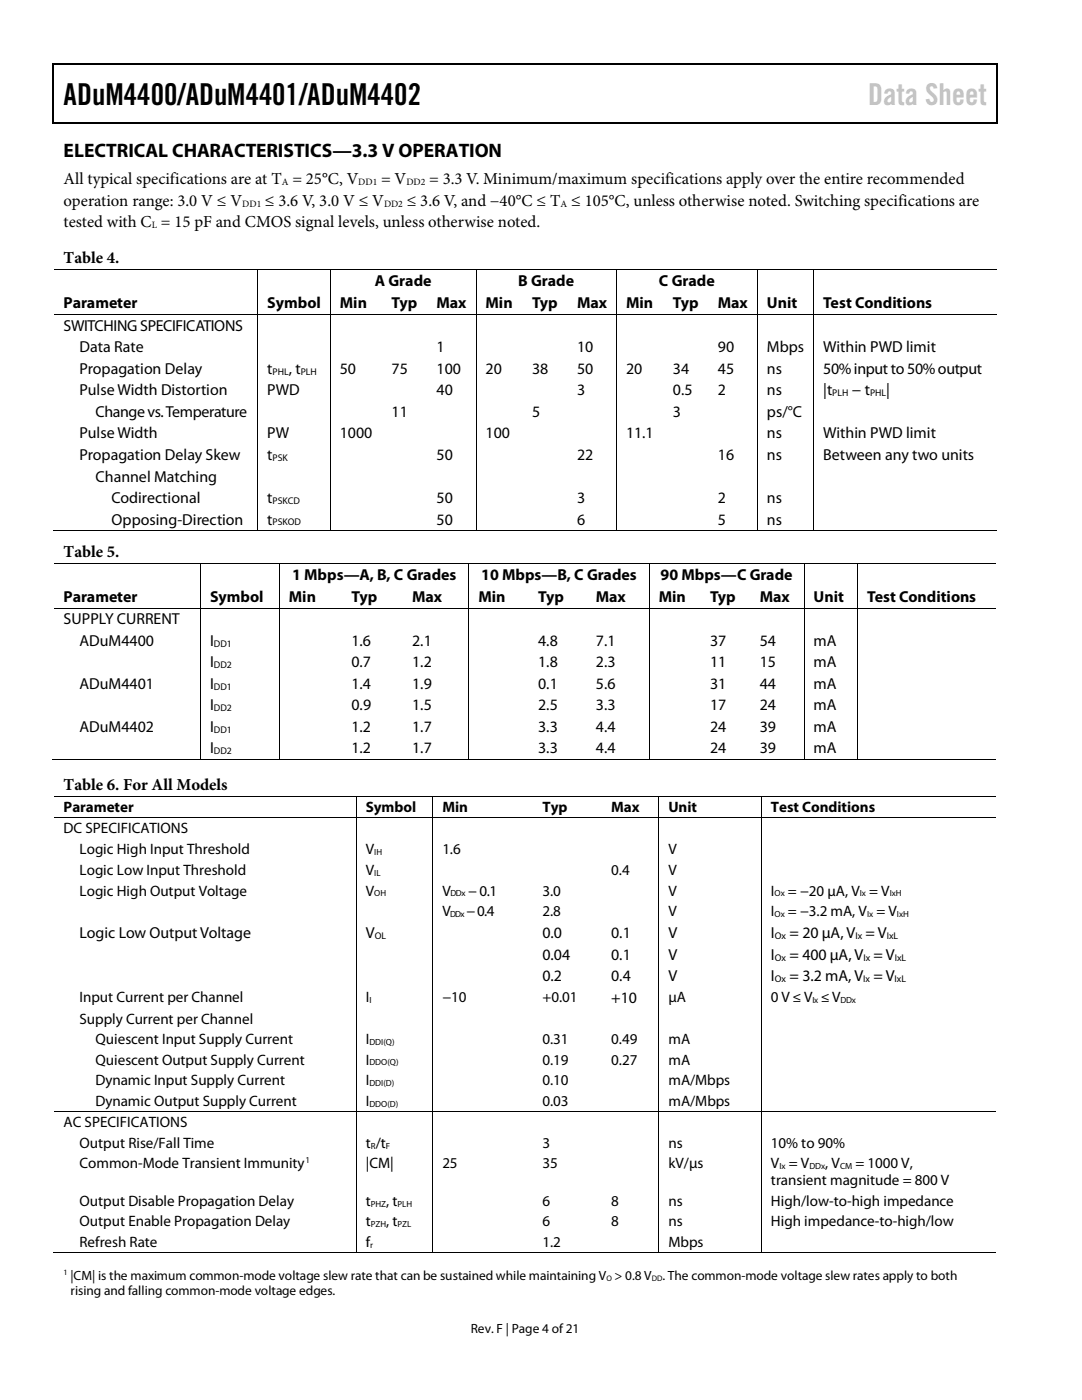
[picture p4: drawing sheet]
<svg xmlns="http://www.w3.org/2000/svg" width="216mm" height="279mm" viewBox="0 0 216 279" stroke-linecap="round" stroke-linejoin="round" font-family="sans-serif">
<defs><g id="words">
<text font-size="6" x="12.7" y="20.9">ADuM4400/ADuM4401/ADuM4402</text>
<text font-size="6" fill="#c1c1c1" x="173.2" y="20.9">Data Sheet</text>
<text font-size="3.9" x="12.7" y="31.3">ELECTRICAL CHARACTERISTICS—3.3 V OPERATION</text>
<g font-size="3.3">
<text x="12.7" y="36.8">All typical specifications are at T = 25°C, V</text>
<text x="12.7" y="41.1">operation range: 3.0 V ≤ V</text>
<text x="52.9" y="41.1">≤ 3.6 V, 3.0 V ≤ V</text>
<text x="76.1" y="36.8">= V</text>
<text x="81.2" y="41.1">≤ 3.6 V, and −40°C ≤ T ≤ 105°C, unless otherwise noted. Switching specifications are</text>
<text x="85.6" y="36.8">= 3.3 V. Minimum/maximum specifications apply over the entire recommended</text>
<text x="12.7" y="45.4">tested with C = 15 pF and CMOS signal levels, unless otherwise noted.</text>
<text x="12.7" y="52.5">Table 4.</text>
<text x="12.7" y="111.2">Table 5.</text>
<text x="12.7" y="157.6">Table 6. For All Models</text>
</g>
<g font-size="3.2">
<text x="74.8" y="57">A Grade</text>
<text x="103.4" y="57">B Grade</text>
<text x="131.5" y="57">C Grade</text>
<text x="12.7" y="61.5">Parameter</text>
<text x="12.7" y="66">SWITCHING SPECIFICATIONS</text>
<text x="53.3" y="61.5">Symbol</text>
<text x="67.8" y="61.5">Min</text>
<text x="78.1" y="61.5">Typ</text>
<text x="87.1" y="61.5">Max</text>
<text x="96.9" y="61.5">Min</text>
<text x="106.2" y="61.5">Typ</text>
<text x="115.1" y="61.5">Max</text>
<text x="124.9" y="61.5">Min</text>
<text x="134.3" y="61.5">Typ</text>
<text x="143.3" y="61.5">Max</text>
<text x="153" y="61.5">Unit</text>
<text x="164.3" y="61.5">Test Conditions</text>
<text x="15.9" y="70.3">Data Rate</text>
<text x="87.1" y="70.3">1</text>
<text x="115.1" y="70.3">10</text>
<text x="143.3" y="70.3">90</text>
<text x="153" y="70.3">Mbps</text>
<text x="164.3" y="70.3">Within PWD limit</text>
<text x="15.9" y="74.6">Propagation Delay</text>
<text x="53.3" y="74.6">t</text>
<text x="57.6" y="74.6">, t</text>
<text x="67.8" y="74.6">50</text>
<text x="78.1" y="74.6">75</text>
<text x="87.1" y="74.6">100</text>
<text x="96.9" y="74.6">20</text>
<text x="106.2" y="74.6">38</text>
<text x="115.1" y="74.6">50</text>
<text x="124.9" y="74.6">20</text>
<text x="134.3" y="74.6">34</text>
<text x="143.3" y="74.6">45</text>
<text x="153" y="74.6">ns</text>
<text x="164.3" y="74.6">50% input to 50% output</text>
<text x="15.9" y="78.9">Pulse Width Distortion</text>
<text x="19" y="83.2">Change vs. Temperature</text>
<text x="53.3" y="78.9">PWD</text>
<text x="78.1" y="83.2">11</text>
<text x="87.1" y="78.9">40</text>
<text x="106.2" y="83.2">5</text>
<text x="115.1" y="78.9">3</text>
<text x="134.3" y="78.9">0.5</text>
<text x="134.3" y="83.2">3</text>
<text x="143.3" y="78.9">2</text>
<text x="153" y="78.9">ns</text>
<text x="153" y="83.2">ps/°C</text>
<text x="164.3" y="78.9">|t</text>
<text x="170" y="78.9">− t</text>
<text x="176.8" y="78.9">|</text>
<text x="15.9" y="87.5">Pulse Width</text>
<text x="53.3" y="87.5">PW</text>
<text x="67.8" y="87.5">1000</text>
<text x="96.9" y="87.5">100</text>
<text x="124.9" y="87.5">11.1</text>
<text x="153" y="87.5">ns</text>
<text x="164.3" y="87.5">Within PWD limit</text>
<text x="15.9" y="91.8">Propagation Delay Skew</text>
<text x="53.3" y="91.8">t</text>
<text x="87.1" y="91.8">50</text>
<text x="115.1" y="91.8">22</text>
<text x="143.3" y="91.8">16</text>
<text x="153" y="91.8">ns</text>
<text x="164.3" y="91.8">Between any two units</text>
<text x="19" y="96.1">Channel Matching</text>
<text x="22.2" y="100.4">Codirectional</text>
<text x="53.3" y="100.4">t</text>
<text x="87.1" y="100.4">50</text>
<text x="115.1" y="100.4">3</text>
<text x="143.3" y="100.4">2</text>
<text x="153" y="100.4">ns</text>
<text x="22.2" y="104.7">Opposing-Direction</text>
<text x="53.3" y="104.7">t</text>
<text x="87.1" y="104.7">50</text>
<text x="115.1" y="104.7">6</text>
<text x="143.3" y="104.7">5</text>
<text x="153" y="104.7">ns</text>
<text x="58.3" y="115.8">1 Mbps—A, B, C Grades</text>
<text x="96" y="115.8">10 Mbps—B, C Grades</text>
<text x="131.8" y="115.8">90 Mbps—C Grade</text>
<text x="12.7" y="120.1">Parameter</text>
<text x="12.7" y="124.6">SUPPLY CURRENT</text>
<text x="41.9" y="120.1">Symbol</text>
<text x="57.7" y="120.1">Min</text>
<text x="70.1" y="120.1">Typ</text>
<text x="82.3" y="120.1">Max</text>
<text x="95.5" y="120.1">Min</text>
<text x="107.4" y="120.1">Typ</text>
<text x="118.9" y="120.1">Max</text>
<text x="131.4" y="120.1">Min</text>
<text x="141.7" y="120.1">Typ</text>
<text x="151.6" y="120.1">Max</text>
<text x="162.3" y="120.1">Unit</text>
<text x="173.1" y="120.1">Test Conditions</text>
<text x="15.9" y="128.9">ADuM4400</text>
<text x="41.9" y="128.9">I</text>
<text x="70.1" y="128.9">1.6</text>
<text x="82.3" y="128.9">2.1</text>
<text x="107.4" y="128.9">4.8</text>
<text x="118.9" y="128.9">7.1</text>
<text x="141.7" y="128.9">37</text>
<text x="151.6" y="128.9">54</text>
<text x="162.4" y="128.9">mA</text>
<text x="15.9" y="137.5">ADuM4401</text>
<text x="41.9" y="133.2">I</text>
<text x="41.9" y="137.5">I</text>
<text x="70.1" y="133.2">0.7</text>
<text x="70.1" y="137.5">1.4</text>
<text x="82.3" y="133.2">1.2</text>
<text x="82.3" y="137.5">1.9</text>
<text x="107.4" y="137.5">0.1</text>
<text x="107.4" y="133.2">1.8</text>
<text x="118.9" y="137.5">5.6</text>
<text x="118.9" y="133.2">2.3</text>
<text x="141.7" y="133.2">11</text>
<text x="141.7" y="137.5">31</text>
<text x="151.6" y="133.2">15</text>
<text x="151.6" y="137.5">44</text>
<text x="162.4" y="133.2">mA</text>
<text x="162.4" y="137.5">mA</text>
<text x="41.9" y="141.8">I</text>
<text x="70.1" y="141.8">0.9</text>
<text x="82.3" y="141.8">1.5</text>
<text x="107.4" y="141.8">2.5</text>
<text x="118.9" y="141.8">3.3</text>
<text x="141.7" y="141.8">17</text>
<text x="151.6" y="141.8">24</text>
<text x="162.3" y="141.8">mA</text>
<text x="15.9" y="146.1">ADuM4402</text>
<text x="41.9" y="146.1">I</text>
<text x="70.1" y="146.1">1.2</text>
<text x="82.3" y="146.1">1.7</text>
<text x="107.4" y="146.1">3.3</text>
<text x="118.9" y="146.1">4.4</text>
<text x="141.7" y="146.1">24</text>
<text x="151.6" y="146.1">39</text>
<text x="162.4" y="146.1">mA</text>
<text x="41.9" y="150.4">I</text>
<text x="70.1" y="150.4">1.2</text>
<text x="82.3" y="150.4">1.7</text>
<text x="107.4" y="150.4">3.3</text>
<text x="118.9" y="150.4">4.4</text>
<text x="141.7" y="150.4">24</text>
<text x="151.6" y="150.4">39</text>
<text x="162.4" y="150.4">mA</text>
<text x="15.9" y="187.3">Logic Low Output Voltage</text>
<text x="73" y="187.3">V</text>
<text x="108.2" y="191.6">0.04</text>
<text x="108.2" y="187.3">0.0</text>
<text x="122" y="191.6">0.1</text>
<text x="122" y="187.3">0.1</text>
<text x="133.4" y="191.6">V</text>
<text x="133.4" y="187.3">V</text>
<text x="153.8" y="191.6">I</text>
<text x="153.8" y="187.3">I</text>
<text x="157.5" y="191.6">= 400 µA, V = V</text>
<text x="157.5" y="187.3">= 20 µA, V = V</text>
<text x="108.2" y="195.9">0.2</text>
<text x="122" y="195.9">0.4</text>
<text x="133.4" y="195.9">V</text>
<text x="153.8" y="195.9">I</text>
<text x="157.5" y="195.9">= 3.2 mA, V = V</text>
<text x="122" y="200.2">+10</text>
</g>
<g font-size="3">
<text x="12.7" y="162">Parameter</text>
<text x="12.7" y="166.3">DC SPECIFICATIONS</text>
<text x="73" y="162">Symbol</text>
<text x="88.3" y="162">Min</text>
<text x="108.2" y="162">Typ</text>
<text x="122" y="162">Max</text>
<text x="133.4" y="162">Unit</text>
<text x="153.8" y="162">Test Conditions</text>
<text x="15.9" y="170.4">Logic High Input Threshold</text>
<text x="73" y="170.4">V</text>
<text x="88.3" y="170.4">1.6</text>
<text x="133.4" y="170.4">V</text>
<text x="15.9" y="174.6">Logic Low Input Threshold</text>
<text x="15.9" y="178.7">Logic High Output Voltage</text>
<text x="73" y="174.6">V</text>
<text x="73" y="178.7">V</text>
<text x="88.3" y="178.7">V</text>
<text x="93.4" y="178.7">− 0.1</text>
<text x="108.2" y="178.7">3.0</text>
<text x="122" y="174.6">0.4</text>
<text x="133.4" y="178.7">V</text>
<text x="133.4" y="174.6">V</text>
<text x="153.8" y="178.7">I</text>
<text x="157.2" y="178.7">= −20 µA, V = V</text>
<text x="88.3" y="182.8">V</text>
<text x="93.1" y="182.8">− 0.4</text>
<text x="108.2" y="182.8">2.8</text>
<text x="133.4" y="182.8">V</text>
<text x="153.8" y="182.8">I</text>
<text x="157.2" y="182.8">= −3.2 mA, V = V</text>
<text x="15.9" y="200">Input Current per Channel</text>
<text x="73" y="200">I</text>
<text x="88.3" y="200">−10</text>
<text x="108.2" y="200">+0.01</text>
<text x="133.4" y="200">µA</text>
<text x="153.8" y="200">0 V ≤ V ≤ V</text>
<text x="15.9" y="204.3">Supply Current per Channel</text>
<text x="19" y="208.4">Quiescent Input Supply Current</text>
<text x="73" y="208.4">I</text>
<text x="108.2" y="208.4">0.31</text>
<text x="122" y="208.4">0.49</text>
<text x="133.4" y="208.4">mA</text>
<text x="19" y="212.5">Quiescent Output Supply Current</text>
<text x="73" y="212.5">I</text>
<text x="108.2" y="212.5">0.19</text>
<text x="122" y="212.5">0.27</text>
<text x="133.4" y="212.5">mA</text>
<text x="19" y="216.6">Dynamic Input Supply Current</text>
<text x="19" y="220.7">Dynamic Output Supply Current</text>
<text x="73" y="220.7">I</text>
<text x="73" y="216.6">I</text>
<text x="108.2" y="216.6">0.10</text>
<text x="108.2" y="220.7">0.03</text>
<text x="133.4" y="216.6">mA/Mbps</text>
<text x="133.4" y="220.7">mA/Mbps</text>
<text x="12.7" y="225">AC SPECIFICATIONS</text>
<text x="15.9" y="229.1">Output Rise/Fall Time</text>
<text x="15.9" y="233.1">Common-Mode Transient Immunity</text>
<text x="73" y="233.1">|CM|</text>
<text x="73" y="229.1">t /t</text>
<text x="88.3" y="233.1">25</text>
<text x="108.2" y="233.1">35</text>
<text x="108.2" y="229.1">3</text>
<text x="133.4" y="233.1">kV/µs</text>
<text x="133.4" y="229.1">ns</text>
<text x="153.8" y="233.1">V = V</text>
<text x="153.8" y="229.1">10% to 90%</text>
<text x="164.7" y="233.1">, V</text>
<text x="170.7" y="233.1">= 1000 V,</text>
<text x="153.8" y="236.6">transient magnitude = 800 V</text>
<text x="15.9" y="240.6">Output Disable Propagation Delay</text>
<text x="15.9" y="244.7">Output Enable Propagation Delay</text>
<text x="73" y="240.6">t</text>
<text x="73" y="244.7">t</text>
<text x="77" y="240.6">, t</text>
<text x="77" y="244.7">, t</text>
<text x="108.2" y="244.7">6</text>
<text x="108.2" y="240.6">6</text>
<text x="122" y="244.7">8</text>
<text x="122" y="240.6">8</text>
<text x="133.4" y="244.7">ns</text>
<text x="133.4" y="240.6">ns</text>
<text x="153.8" y="244.7">High impedance-to-high/low</text>
<text x="153.8" y="240.6">High/low-to-high impedance</text>
<text x="15.9" y="248.8">Refresh Rate</text>
<text x="73" y="248.8">f</text>
<text x="108.2" y="248.8">1.2</text>
<text x="133.4" y="248.8">Mbps</text>
</g>
<g font-size="2.7">
<text x="14.1" y="255.4">|CM| is the maximum common-mode voltage slew rate that can be sustained while maintaining V &gt; 0.8 V</text>
<text x="132.2" y="255.4">. The common-mode voltage slew rates apply to both</text>
<text x="14.1" y="258.4">rising and falling common-mode voltage edges.</text>
<text x="93.9" y="266">Rev. F | Page 4 of21</text>
</g>
<g font-size="1.9">
<text x="48.3" y="41.2">DD1</text>
<text x="56.2" y="37">A</text>
<text x="71.5" y="37">DD1</text>
<text x="76.6" y="41.2">DD2</text>
<text x="81.1" y="37">DD2</text>
<text x="111.8" y="41.2">A</text>
<text x="30.3" y="45.6">L</text>
<text x="54.4" y="74.8">PHL</text>
<text x="60" y="74.8">PLH</text>
<text x="166.1" y="79.1">PLH</text>
<text x="173.6" y="79.1">PHL</text>
<text x="54.4" y="91.9">PSK</text>
<text x="54.4" y="100.5">PSKCD</text>
<text x="54.4" y="104.9">PSKOD</text>
<text x="42.7" y="129.1">DD1</text>
<text x="42.7" y="133.3">DD2</text>
<text x="42.7" y="137.7">DD1</text>
<text x="42.7" y="141.9">DD2</text>
<text x="42.7" y="146.3">DD1</text>
<text x="42.7" y="150.5">DD2</text>
<text x="74.8" y="187.5">OL</text>
<text x="154.6" y="187.5">Ox</text>
<text x="154.6" y="191.7">Ox</text>
<text x="170.7" y="187.5">Ix</text>
<text x="172.3" y="191.7">Ix</text>
<text x="177" y="187.5">IxL</text>
<text x="178.6" y="191.7">IxL</text>
<text x="154.6" y="196">Ox</text>
<text x="172.3" y="196">Ix</text>
<text x="178.5" y="196">IxL</text>
</g>
<g font-size="1.8">
<text x="74.7" y="170.6">IH</text>
<text x="74.7" y="174.8">IL</text>
<text x="74.7" y="178.9">OH</text>
<text x="89.9" y="178.9">DDx</text>
<text x="154.6" y="178.9">Ox</text>
<text x="171.6" y="178.9">Ix</text>
<text x="177.5" y="178.9">IxH</text>
<text x="89.8" y="183">DDx</text>
<text x="154.6" y="183">Ox</text>
<text x="173" y="183">Ix</text>
<text x="179" y="183">IxH</text>
<text x="73.7" y="200.2">I</text>
<text x="162.1" y="200.2">Ix</text>
<text x="167.7" y="200.2">DDx</text>
<text x="73.7" y="208.6">DDI(Q)</text>
<text x="73.7" y="212.6">DDO(Q)</text>
<text x="73.7" y="216.7">DDI(D)</text>
<text x="73.7" y="220.9">DDO(D)</text>
<text x="61" y="232.1">1</text>
<text x="74" y="229.2">R</text>
<text x="77" y="229.2">F</text>
<text x="155.5" y="233.3">Ix</text>
<text x="161.5" y="233.3">DDx</text>
<text x="167.6" y="233.3">CM</text>
<text x="74" y="240.8">PHZ</text>
<text x="74" y="244.9">PZH</text>
<text x="79.3" y="240.8">PLH</text>
<text x="79.3" y="244.9">PZL</text>
<text x="73.9" y="249">r</text>
</g>
<g font-size="1.6">
<text x="12.7" y="254.5">1</text>
<text x="121" y="255.6">O</text>
<text x="130" y="255.6">DD</text>
</g>
</g></defs>
<g fill="#000">
<path d="M10.5 12.7h.3v1h-.3zM10.5 12.7h.3v.3h-.3zM133.3 12.7h.3v.3h-.3zM198.8 12.7h.2v1h-.2zM198.8 12.7h.2v.3h-.2zM10.5 24.4h.3v.2h-.3zM133.1 24.4h.2v.2h-.2zM198.8 24.4h.2v.2h-.2zM51.4 53.6h.1v.2h-.1zM51.4 58.2h.1v.1h-.1zM65.8 53.6h.2v.2h-.2zM65.8 58.2h.2v.1h-.2z"/>
<path d="M94.9 53.6h.2v.2h-.2zM94.9 58.2h.2v.1h-.2zM122.9 53.6h.2v.2h-.2zM122.9 58.2h.2v.1h-.2zM151 53.6h.2v.2h-.2zM151 58.2h.2v.1h-.2zM162.3 53.6h.1v.2h-.1zM162.3 58.2h.1v.1h-.1zM51.4 62.7h.1v.2h-.1zM65.8 62.7h.2v.2h-.2zM76.2 62.7h.2v.2h-.2zM85.2 62.7h.2v.2h-.2z"/>
<path d="M94.9 62.7h.2v.2h-.2zM104.3 62.7h.1v.2h-.1zM113.2 62.7h.2v.2h-.2zM122.9 62.7h.2v.2h-.2zM132.4 62.7h.1v.2h-.1zM141.4 62.7h.1v.2h-.1zM151 62.7h.2v.2h-.2zM162.3 62.7h.1v.2h-.1zM39.9 112.4h.2v.2h-.2zM51.4 105.8h.1v.2h-.1zM55.7 112.4h.1v.2h-.1zM65.8 105.8h.2v.2h-.2z"/>
<path d="M76 105.8h.2v.2h-.2zM85 105.8h.1v.2h-.1zM93.5 112.4h.1v.2h-.1zM94.9 105.8h.2v.2h-.2zM104 105.8h.2v.2h-.2zM113 105.8h.2v.2h-.2zM122.9 105.8h.2v.2h-.2zM129.5 112.4h.1v.2h-.1zM132.1 105.8h.2v.2h-.2zM141.1 105.8h.2v.2h-.2zM151 105.8h.2v.2h-.2zM160.4 112.4h.1v.2h-.1z"/>
<path d="M162.3 105.8h.1v.2h-.1zM171.1 112.4h.1v.2h-.1zM39.9 121.3h.2v.2h-.2zM55.7 121.3h.1v.2h-.1zM68.2 121.3h.2v.2h-.2zM80.3 121.3h.2v.2h-.2zM93.5 121.3h.1v.2h-.1zM105.5 121.3h.2v.2h-.2zM117 121.3h.2v.2h-.2zM129.5 121.3h.1v.2h-.1zM139.8 121.3h.2v.2h-.2zM149.7 121.3h.2v.2h-.2z"/>
<path d="M160.4 121.3h.1v.2h-.1zM171.1 121.3h.1v.2h-.1zM39.9 151.6h.2v.1h-.2zM55.7 151.6h.1v.1h-.1zM68 151.6h.2v.1h-.2zM71 158.8h.2v.2h-.2zM80.1 151.6h.2v.1h-.2zM86.3 158.8h.1v.2h-.1zM93.5 151.6h.1v.1h-.1zM105.2 151.6h.2v.1h-.2zM106.4 158.8h.2v.2h-.2zM116.8 151.6h.1v.1h-.1z"/>
<path d="M120.1 158.8h.1v.2h-.1zM129.5 151.6h.1v.1h-.1zM131.4 158.8h.2v.2h-.2zM139.6 151.6h.1v.1h-.1zM149.4 151.6h.2v.1h-.2zM151.8 158.8h.2v.2h-.2zM160.4 151.6h.1v.1h-.1zM171.1 151.6h.1v.1h-.1zM71 163.2h.2v.1h-.2zM86.3 163.2h.1v.1h-.1zM106.4 163.2h.2v.1h-.2zM120.1 163.2h.1v.1h-.1z"/>
<path d="M131.4 163.2h.2v.1h-.2zM151.8 163.2h.2v.1h-.2zM71 221.8h.2v.2h-.2zM86.3 221.8h.1v.2h-.1zM106.4 221.8h.2v.2h-.2zM120.1 221.8h.1v.2h-.1zM131.4 221.8h.2v.2h-.2zM151.8 221.8h.2v.2h-.2zM71 250h.2v.1h-.2zM86.3 250h.1v.1h-.1zM106.1 250h.2v.1h-.2zM119.8 250h.2v.1h-.2z"/>
<path d="M131.4 250h.2v.1h-.2zM151.8 250h.2v.1h-.2z"/>
</g>
<path d="M10.7 13.7v10.7M10.8 12.8h122.5M133.6 12.8h65.2M198.9 13.7v10.7M10.8 24.5h188" fill="none" stroke="#000" stroke-width=".25"/>
<g fill="none" stroke="#000" stroke-width=".2">
<path d="M10.8 53.7h40.6M51.4 53.8v4.4M51.4 58.3v4.4M51.5 53.7h14.3M65.9 53.8v4.4M65.9 58.3v4.4M66 53.7h28.9M95 53.8v4.4M95 58.3v4.4M95.1 53.7h27.8M123 53.8v4.4M123 58.3v4.4"/>
<path d="M123.1 53.7h27.9M151.1 53.8v4.4M151.1 58.3v4.4M151.2 53.7h11.1M162.3 53.8v4.4M162.3 58.3v4.4M162.4 53.7h36.4M10.8 62.8h40.6M51.4 62.9v42.9M51.5 62.8h14.3M65.9 62.9v42.9M66 62.8h10.2"/>
<path d="M76.4 62.8h8.8M85.4 62.8h9.5M95 62.9v42.9M95.1 62.8h9.2M104.4 62.8h8.8M113.4 62.8h9.5M123 62.9v42.9M123.1 62.8h9.3M132.5 62.8h8.9M141.5 62.8h9.5M151.1 62.9v42.9M151.2 62.8h11.1"/>
<path d="M162.3 62.9v42.9M162.4 62.8h36.4M10.5 105.9h40.9M10.8 112.5h29.1M40 112.6v8.7M40.1 112.5h15.6M51.5 105.9h14.3M55.8 112.6v8.7M55.8 112.5h37.7M66 105.9h28.9M93.6 112.6v8.7M93.6 112.5h35.9"/>
<path d="M95.1 105.9h27.8M123.1 105.9h27.9M129.5 112.6v8.7M129.6 112.5h30.8M151.2 105.9h11.1M160.4 112.6v8.7M160.5 112.5h10.6M162.4 105.9h36.4M171.2 112.6v8.7M171.2 112.5h27.4M10.8 121.4h29.1M40 121.5v30.1"/>
<path d="M40.1 121.4h15.6M55.8 121.5v30.1M55.8 121.4h12.4M68.4 121.4h11.9M80.5 121.4h13M93.6 121.5v30.1M93.6 121.4h11.9M105.7 121.4h11.3M117.2 121.4h12.3M129.5 121.5v30.1M129.6 121.4h10.2M140 121.4h9.7"/>
<path d="M149.9 121.4h10.5M160.4 121.5v30.1M160.5 121.4h10.6M171.2 121.5v30.1M171.2 121.4h27.4M10.5 151.6h29.4M10.8 158.9h60.2M40.1 151.6h15.6M55.8 151.6h37.7M71.1 159v4.2M71.2 158.9h15.1M86.4 159v4.2"/>
<path d="M86.4 158.9h20M93.6 151.6h35.9M106.6 158.9h13.5M120.2 158.9h11.2M129.6 151.6h30.8M131.5 159v4.2M131.6 158.9h20.2M151.9 159v4.2M152 158.9h46.8M160.5 151.6h10.6M171.2 151.6h27.4M10.8 163.2h60.2"/>
<path d="M71.1 163.3v58.5M71.2 163.2h15.1M86.4 163.3v58.5M86.4 163.2h20M106.6 163.2h13.5M120.2 163.2h11.2M131.5 163.3v58.5M131.6 163.2h20.2M151.9 163.3v58.5M152 163.2h46.8M10.8 221.9h60.2M71.1 222v28"/>
<path d="M71.2 221.9h15.1M86.4 222v28M86.4 221.9h20M106.6 221.9h13.5M120.2 221.9h11.2M131.5 222v28M131.6 221.9h20.2M151.9 222v28M152 221.9h46.8M10.5 250.1h60.5M71.2 250.1h15.1M86.4 250.1h45"/>
<path d="M131.6 250.1h20.2M152 250.1h46.8"/>
</g>
<use href="#words"/>
</svg>
